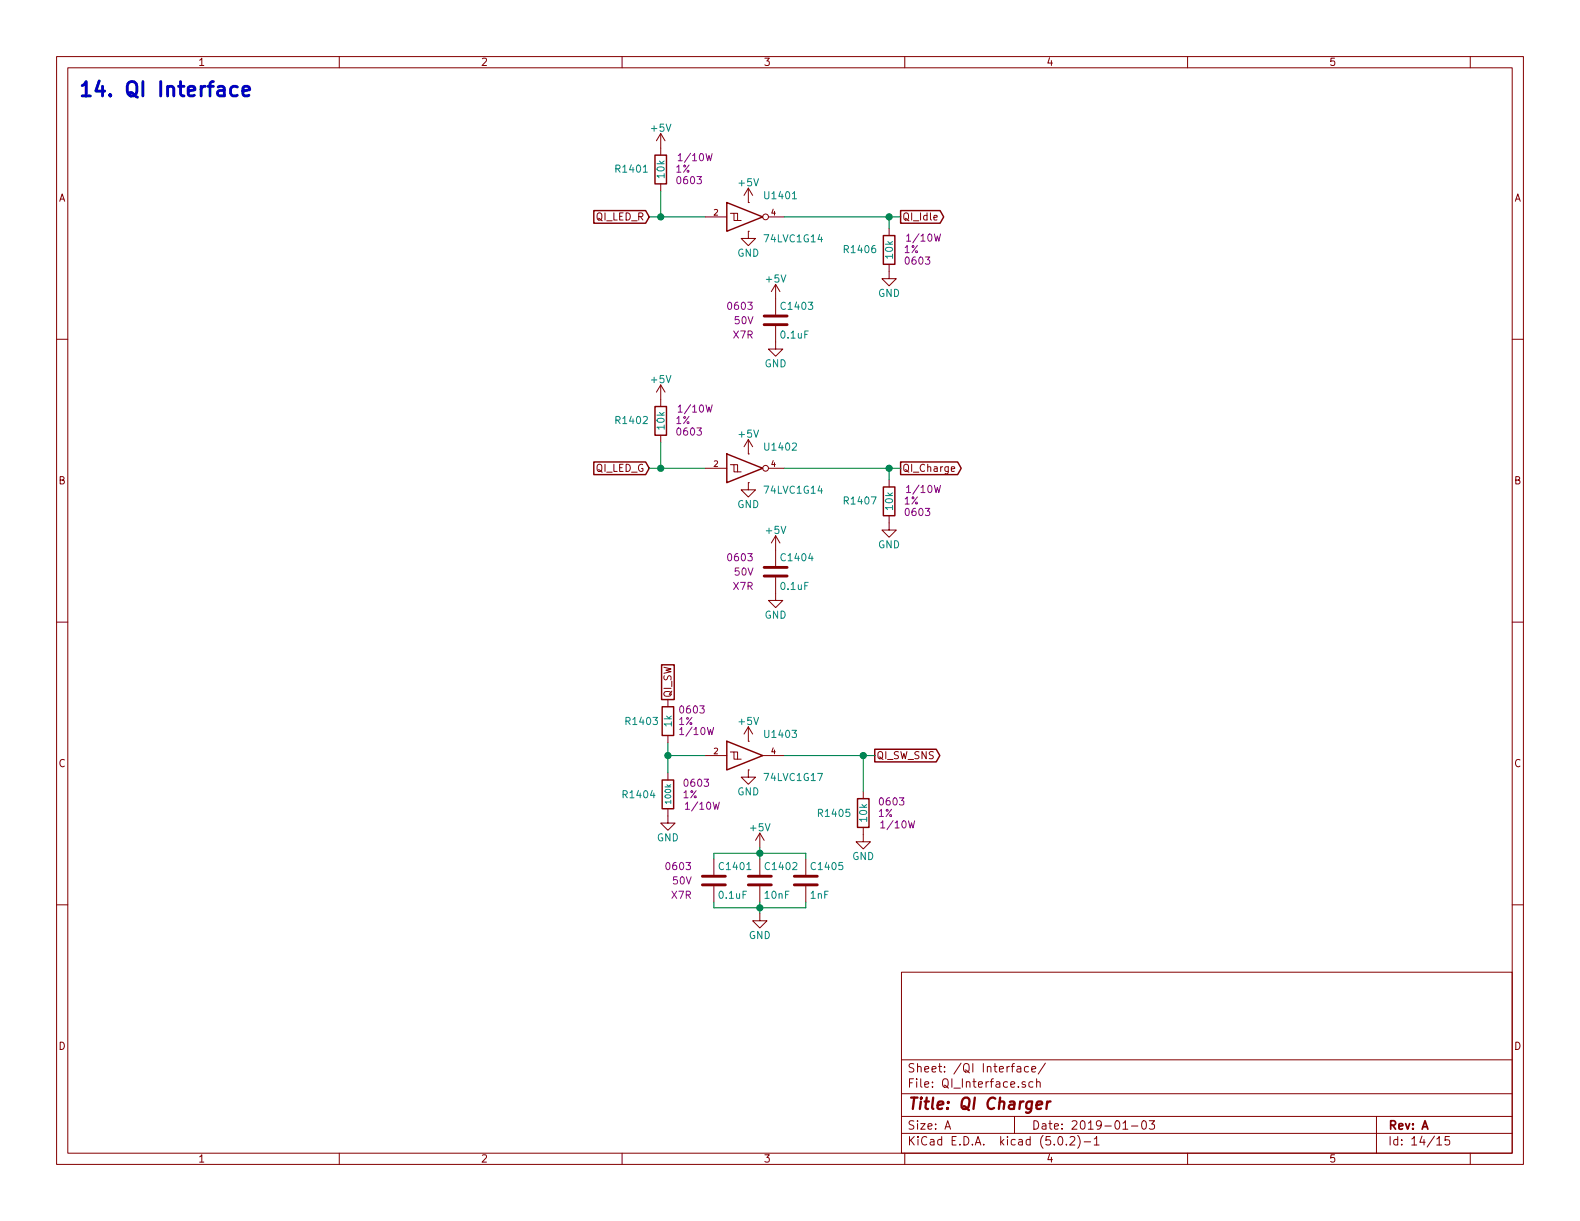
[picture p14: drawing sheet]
EESchema Schematic File Version 4
EELAYER 26 0
EELAYER END
$Descr A 11000 8500
encoding utf-8
Sheet 14 15
Title "QI Charger"
Date "2019-01-03"
Rev "A"
Comp ""
Comment1 ""
Comment2 ""
Comment3 ""
Comment4 ""
$EndDescr
Text GLabel 4520 3260 0    50   Input ~ 0
QI_LED_G
$Comp
L Custom_Library:74LVC1G14_Power U1401
U 1 1
P 5210 1510
F 0 "U1401" H 5310 1660 50  0000 L CNN
F 1 "74LVC1G14" H 5310 1360 50  0000 L CNN
F 2 "TO_SOT_Packages_SMD:SOT-353_SC-70-5" H 5210 1560 50  0001 C CNN
F 3 "http://www.ti.com/lit/sg/scyt129e/scyt129e.pdf" H 5210 1510 50  0001 C CNN
F 4 "296-11608-1-ND" H 5510 1860 50  0001 C CNN "Digi-Key PN"
	1    5210 1510
	1    0    0    -1  
$EndComp
$Comp
L power:GND #PWR0363
U 1 1
P 5210 1610
F 0 "#PWR0363" H 5210 1360 50  0001 C CNN
F 1 "GND" H 5210 1460 50  0000 C CNN
F 2 "" H 5210 1610 50  0001 C CNN
F 3 "" H 5210 1610 50  0001 C CNN
	1    5210 1610
	-1   0    0    -1  
$EndComp
$Comp
L power:+5V #PWR0364
U 1 1
P 5210 1410
F 0 "#PWR0364" H 5210 1260 50  0001 C CNN
F 1 "+5V" H 5210 1550 50  0000 C CNN
F 2 "" H 5210 1410 50  0001 C CNN
F 3 "" H 5210 1410 50  0001 C CNN
	1    5210 1410
	-1   0    0    -1  
$EndComp
$Comp
L Custom_Library:C_Custom C?
U 1 1
P 5400 2230
AR Path="/5BB27BA3/5C2032E1" Ref="C?"  Part="1" 
AR Path="/5BB27BE1/5C2032E1" Ref="C?"  Part="1" 
AR Path="/5C1F3323/5C2032E1" Ref="C?"  Part="1" 
AR Path="/5C24B664/5C2032E1" Ref="C1403"  Part="1" 
F 0 "C1403" H 5425 2330 50  0000 L CNN
F 1 "0.1uF" H 5425 2130 50  0000 L CNN
F 2 "Capacitors_SMD:C_0603" H 5438 2080 50  0001 C CNN
F 3 "" H 5425 2330 50  0001 C CNN
F 4 "0603" H 5250 2330 50  0000 R CNN "display_footprint"
F 5 "50V" H 5250 2230 50  0000 R CNN "Voltage"
F 6 "X7R" H 5250 2130 50  0000 R CNN "Dielectric"
F 7 "490-8020-1-ND" H 5825 2730 60  0001 C CNN "Digi-Key PN"
	1    5400 2230
	1    0    0    -1  
$EndComp
$Comp
L Custom_Library:R_Custom R?
U 1 1
P 4600 1180
AR Path="/5BB27BA3/5C2032EC" Ref="R?"  Part="1" 
AR Path="/5BB27BE1/5C2032EC" Ref="R?"  Part="1" 
AR Path="/5C1F3323/5C2032EC" Ref="R?"  Part="1" 
AR Path="/5C24B664/5C2032EC" Ref="R1401"  Part="1" 
F 0 "R1401" H 4520 1180 50  0000 R CNN
F 1 "10k" V 4600 1180 50  0000 C CNN
F 2 "Resistors_SMD:R_0603" H 4600 1180 50  0001 C CNN
F 3 "" H 4600 1180 50  0001 C CNN
F 4 "0603" H 4700 1260 50  0000 L CNN "display_footprint"
F 5 "1%" H 4700 1180 50  0000 L CNN "Tolerance"
F 6 "1/10W" H 4710 1100 50  0000 L CNN "Wattage"
F 7 "RHM10KADCT-ND" H 4900 1580 60  0001 C CNN "Digi-Key PN"
	1    4600 1180
	1    0    0    1   
$EndComp
$Comp
L power:GND #PWR0365
U 1 1
P 5400 2380
F 0 "#PWR0365" H 5400 2130 50  0001 C CNN
F 1 "GND" H 5400 2230 50  0000 C CNN
F 2 "" H 5400 2380 50  0001 C CNN
F 3 "" H 5400 2380 50  0001 C CNN
	1    5400 2380
	-1   0    0    -1  
$EndComp
$Comp
L power:+5V #PWR0366
U 1 1
P 5400 2080
F 0 "#PWR0366" H 5400 1930 50  0001 C CNN
F 1 "+5V" H 5400 2220 50  0000 C CNN
F 2 "" H 5400 2080 50  0001 C CNN
F 3 "" H 5400 2080 50  0001 C CNN
	1    5400 2080
	-1   0    0    -1  
$EndComp
$Comp
L power:+5V #PWR0367
U 1 1
P 4600 1030
F 0 "#PWR0367" H 4600 880 50  0001 C CNN
F 1 "+5V" H 4600 1170 50  0000 C CNN
F 2 "" H 4600 1030 50  0001 C CNN
F 3 "" H 4600 1030 50  0001 C CNN
	1    4600 1030
	-1   0    0    -1  
$EndComp
Wire Wire Line
	4600 1330 4600 1510
Wire Wire Line
	4600 1510 4910 1510
Text GLabel 4520 1510 0    50   Input ~ 0
QI_LED_R
Wire Wire Line
	4520 1510 4600 1510
Connection ~ 4600 1510
$Comp
L Custom_Library:74LVC1G14_Power U1402
U 1 1
P 5210 3260
F 0 "U1402" H 5310 3410 50  0000 L CNN
F 1 "74LVC1G14" H 5310 3110 50  0000 L CNN
F 2 "TO_SOT_Packages_SMD:SOT-353_SC-70-5" H 5210 3310 50  0001 C CNN
F 3 "http://www.ti.com/lit/sg/scyt129e/scyt129e.pdf" H 5210 3260 50  0001 C CNN
F 4 "296-11608-1-ND" H 5510 3610 50  0001 C CNN "Digi-Key PN"
	1    5210 3260
	1    0    0    -1  
$EndComp
$Comp
L power:GND #PWR0368
U 1 1
P 5210 3360
F 0 "#PWR0368" H 5210 3110 50  0001 C CNN
F 1 "GND" H 5210 3210 50  0000 C CNN
F 2 "" H 5210 3360 50  0001 C CNN
F 3 "" H 5210 3360 50  0001 C CNN
	1    5210 3360
	-1   0    0    -1  
$EndComp
$Comp
L power:+5V #PWR0369
U 1 1
P 5210 3160
F 0 "#PWR0369" H 5210 3010 50  0001 C CNN
F 1 "+5V" H 5210 3300 50  0000 C CNN
F 2 "" H 5210 3160 50  0001 C CNN
F 3 "" H 5210 3160 50  0001 C CNN
	1    5210 3160
	-1   0    0    -1  
$EndComp
$Comp
L Custom_Library:C_Custom C?
U 1 1
P 5400 3980
AR Path="/5BB27BA3/5C20358F" Ref="C?"  Part="1" 
AR Path="/5BB27BE1/5C20358F" Ref="C?"  Part="1" 
AR Path="/5C1F3323/5C20358F" Ref="C?"  Part="1" 
AR Path="/5C24B664/5C20358F" Ref="C1404"  Part="1" 
F 0 "C1404" H 5425 4080 50  0000 L CNN
F 1 "0.1uF" H 5425 3880 50  0000 L CNN
F 2 "Capacitors_SMD:C_0603" H 5438 3830 50  0001 C CNN
F 3 "" H 5425 4080 50  0001 C CNN
F 4 "0603" H 5250 4080 50  0000 R CNN "display_footprint"
F 5 "50V" H 5250 3980 50  0000 R CNN "Voltage"
F 6 "X7R" H 5250 3880 50  0000 R CNN "Dielectric"
F 7 "490-8020-1-ND" H 5825 4480 60  0001 C CNN "Digi-Key PN"
	1    5400 3980
	1    0    0    -1  
$EndComp
$Comp
L Custom_Library:R_Custom R?
U 1 1
P 4600 2930
AR Path="/5BB27BA3/5C20359A" Ref="R?"  Part="1" 
AR Path="/5BB27BE1/5C20359A" Ref="R?"  Part="1" 
AR Path="/5C1F3323/5C20359A" Ref="R?"  Part="1" 
AR Path="/5C24B664/5C20359A" Ref="R1402"  Part="1" 
F 0 "R1402" H 4520 2930 50  0000 R CNN
F 1 "10k" V 4600 2930 50  0000 C CNN
F 2 "Resistors_SMD:R_0603" H 4600 2930 50  0001 C CNN
F 3 "" H 4600 2930 50  0001 C CNN
F 4 "0603" H 4700 3010 50  0000 L CNN "display_footprint"
F 5 "1%" H 4700 2930 50  0000 L CNN "Tolerance"
F 6 "1/10W" H 4710 2850 50  0000 L CNN "Wattage"
F 7 "RHM10KADCT-ND" H 4900 3330 60  0001 C CNN "Digi-Key PN"
	1    4600 2930
	1    0    0    1   
$EndComp
$Comp
L power:GND #PWR0370
U 1 1
P 5400 4130
F 0 "#PWR0370" H 5400 3880 50  0001 C CNN
F 1 "GND" H 5400 3980 50  0000 C CNN
F 2 "" H 5400 4130 50  0001 C CNN
F 3 "" H 5400 4130 50  0001 C CNN
	1    5400 4130
	-1   0    0    -1  
$EndComp
$Comp
L power:+5V #PWR0371
U 1 1
P 5400 3830
F 0 "#PWR0371" H 5400 3680 50  0001 C CNN
F 1 "+5V" H 5400 3970 50  0000 C CNN
F 2 "" H 5400 3830 50  0001 C CNN
F 3 "" H 5400 3830 50  0001 C CNN
	1    5400 3830
	-1   0    0    -1  
$EndComp
$Comp
L power:+5V #PWR0372
U 1 1
P 4600 2780
F 0 "#PWR0372" H 4600 2630 50  0001 C CNN
F 1 "+5V" H 4600 2920 50  0000 C CNN
F 2 "" H 4600 2780 50  0001 C CNN
F 3 "" H 4600 2780 50  0001 C CNN
	1    4600 2780
	-1   0    0    -1  
$EndComp
Wire Wire Line
	4600 3080 4600 3260
Wire Wire Line
	4600 3260 4910 3260
Wire Wire Line
	4520 3260 4600 3260
Connection ~ 4600 3260
$Comp
L Custom_Library:R_Custom R?
U 1 1
P 4650 5530
AR Path="/5BB27BA3/5C295D93" Ref="R?"  Part="1" 
AR Path="/5BB27BF7/5C295D93" Ref="R?"  Part="1" 
AR Path="/5C1DE17A/5C295D93" Ref="R?"  Part="1" 
AR Path="/5C1E3A08/5C295D93" Ref="R?"  Part="1" 
AR Path="/5C24B664/5C295D93" Ref="R1404"  Part="1" 
F 0 "R1404" H 4570 5530 50  0000 R CNN
F 1 "100k" V 4650 5530 40  0000 C CNN
F 2 "Resistors_SMD:R_0603" H 4650 5530 50  0001 C CNN
F 3 "" H 4650 5530 50  0001 C CNN
F 4 "0603" H 4750 5610 50  0000 L CNN "display_footprint"
F 5 "1%" H 4750 5530 50  0000 L CNN "Tolerance"
F 6 "1/10W" H 4760 5450 50  0000 L CNN "Wattage"
F 7 "A106046CT-ND" H 0   0   50  0001 C CNN "Digi-Key PN"
	1    4650 5530
	1    0    0    -1  
$EndComp
Wire Wire Line
	4650 5170 4650 5260
$Comp
L Custom_Library:74LVC1G17_Power U?
U 1 1
P 5210 5260
AR Path="/5C1E3A08/5C295D9C" Ref="U?"  Part="1" 
AR Path="/5C24B664/5C295D9C" Ref="U1403"  Part="1" 
F 0 "U1403" H 5310 5410 50  0000 L CNN
F 1 "74LVC1G17" H 5310 5110 50  0000 L CNN
F 2 "TO_SOT_Packages_SMD:SOT-353_SC-70-5" H 5210 5260 50  0001 C CNN
F 3 "http://www.ti.com/lit/sg/scyt129e/scyt129e.pdf" H 5310 5410 50  0001 C CNN
F 4 "296-11934-1-ND" H 5210 5260 50  0001 C CNN "Digi-Key PN"
	1    5210 5260
	1    0    0    -1  
$EndComp
$Comp
L power:GND #PWR?
U 1 1
P 5210 5360
AR Path="/5C1E3A08/5C295DA3" Ref="#PWR?"  Part="1" 
AR Path="/5C24B664/5C295DA3" Ref="#PWR0373"  Part="1" 
F 0 "#PWR0373" H 5210 5110 50  0001 C CNN
F 1 "GND" H 5210 5210 50  0000 C CNN
F 2 "" H 5210 5360 50  0001 C CNN
F 3 "" H 5210 5360 50  0001 C CNN
	1    5210 5360
	1    0    0    -1  
$EndComp
$Comp
L power:+5V #PWR?
U 1 1
P 5210 5160
AR Path="/5C1E3A08/5C295DA9" Ref="#PWR?"  Part="1" 
AR Path="/5C24B664/5C295DA9" Ref="#PWR0374"  Part="1" 
F 0 "#PWR0374" H 5210 5010 50  0001 C CNN
F 1 "+5V" H 5210 5300 50  0000 C CNN
F 2 "" H 5210 5160 50  0001 C CNN
F 3 "" H 5210 5160 50  0001 C CNN
	1    5210 5160
	1    0    0    -1  
$EndComp
$Comp
L power:GND #PWR?
U 1 1
P 4650 5680
AR Path="/5C1E3A08/5C295DAF" Ref="#PWR?"  Part="1" 
AR Path="/5C24B664/5C295DAF" Ref="#PWR0375"  Part="1" 
F 0 "#PWR0375" H 4650 5430 50  0001 C CNN
F 1 "GND" H 4650 5530 50  0000 C CNN
F 2 "" H 4650 5680 50  0001 C CNN
F 3 "" H 4650 5680 50  0001 C CNN
	1    4650 5680
	1    0    0    -1  
$EndComp
Wire Wire Line
	4910 5260 4650 5260
Connection ~ 4650 5260
Wire Wire Line
	4650 5260 4650 5380
$Comp
L Custom_Library:R_Custom R?
U 1 1
P 6010 5660
AR Path="/5BB27BA3/5C295DBC" Ref="R?"  Part="1" 
AR Path="/5BB27BF7/5C295DBC" Ref="R?"  Part="1" 
AR Path="/5C1DE17A/5C295DBC" Ref="R?"  Part="1" 
AR Path="/5C1E3A08/5C295DBC" Ref="R?"  Part="1" 
AR Path="/5C24B664/5C295DBC" Ref="R1405"  Part="1" 
F 0 "R1405" H 5930 5660 50  0000 R CNN
F 1 "10k" V 6010 5660 50  0000 C CNN
F 2 "Resistors_SMD:R_0603" H 6010 5660 50  0001 C CNN
F 3 "" H 6010 5660 50  0001 C CNN
F 4 "0603" H 6110 5740 50  0000 L CNN "display_footprint"
F 5 "1%" H 6110 5660 50  0000 L CNN "Tolerance"
F 6 "1/10W" H 6120 5580 50  0000 L CNN "Wattage"
F 7 "RHM10KADCT-ND" H 6310 6060 60  0001 C CNN "Digi-Key PN"
	1    6010 5660
	1    0    0    -1  
$EndComp
$Comp
L power:GND #PWR?
U 1 1
P 6010 5810
AR Path="/5C1E3A08/5C295DC3" Ref="#PWR?"  Part="1" 
AR Path="/5C24B664/5C295DC3" Ref="#PWR0376"  Part="1" 
F 0 "#PWR0376" H 6010 5560 50  0001 C CNN
F 1 "GND" H 6010 5660 50  0000 C CNN
F 2 "" H 6010 5810 50  0001 C CNN
F 3 "" H 6010 5810 50  0001 C CNN
	1    6010 5810
	1    0    0    -1  
$EndComp
Wire Wire Line
	6010 5510 6010 5260
Wire Wire Line
	6010 5260 5460 5260
$Comp
L Custom_Library:C_Custom C?
U 1 1
P 4970 6130
AR Path="/5C1D5CD8/5C295DCF" Ref="C?"  Part="1" 
AR Path="/5C1D5CCA/5C295DCF" Ref="C?"  Part="1" 
AR Path="/5C1E3A08/5C295DCF" Ref="C?"  Part="1" 
AR Path="/5C24B664/5C295DCF" Ref="C1401"  Part="1" 
F 0 "C1401" H 4995 6230 50  0000 L CNN
F 1 "0.1uF" H 4995 6030 50  0000 L CNN
F 2 "Capacitors_SMD:C_0603" H 5008 5980 50  0001 C CNN
F 3 "" H 4995 6230 50  0001 C CNN
F 4 "0603" H 4820 6230 50  0000 R CNN "display_footprint"
F 5 "50V" H 4820 6130 50  0000 R CNN "Voltage"
F 6 "X7R" H 4820 6030 50  0000 R CNN "Dielectric"
F 7 "311-1344-1-ND" H 5395 6630 60  0001 C CNN "Digi-Key PN"
	1    4970 6130
	1    0    0    -1  
$EndComp
$Comp
L Custom_Library:C_Custom C?
U 1 1
P 5290 6130
AR Path="/5C1D5CD8/5C295DD9" Ref="C?"  Part="1" 
AR Path="/5C1D5CCA/5C295DD9" Ref="C?"  Part="1" 
AR Path="/5C1E3A08/5C295DD9" Ref="C?"  Part="1" 
AR Path="/5C24B664/5C295DD9" Ref="C1402"  Part="1" 
F 0 "C1402" H 5315 6230 50  0000 L CNN
F 1 "10nF" H 5315 6030 50  0000 L CNN
F 2 "Capacitors_SMD:C_0603" H 5328 5980 50  0001 C CNN
F 3 "" H 5315 6230 50  0001 C CNN
F 4 "0603" H 5140 6230 50  0001 R CNN "display_footprint"
F 5 "50V" H 5140 6130 50  0001 R CNN "Voltage"
F 6 "X7R" H 5140 6030 50  0001 R CNN "Dielectric"
F 7 "1276-1921-1-ND" H 0   0   50  0001 C CNN "Digi-Key PN"
	1    5290 6130
	1    0    0    -1  
$EndComp
$Comp
L Custom_Library:C_Custom C?
U 1 1
P 5610 6130
AR Path="/5C1D5CD8/5C295DE3" Ref="C?"  Part="1" 
AR Path="/5C1D5CCA/5C295DE3" Ref="C?"  Part="1" 
AR Path="/5C1E3A08/5C295DE3" Ref="C?"  Part="1" 
AR Path="/5C24B664/5C295DE3" Ref="C1405"  Part="1" 
F 0 "C1405" H 5635 6230 50  0000 L CNN
F 1 "1nF" H 5635 6030 50  0000 L CNN
F 2 "Capacitors_SMD:C_0603" H 5648 5980 50  0001 C CNN
F 3 "" H 5635 6230 50  0001 C CNN
F 4 "0603" H 5460 6230 50  0001 R CNN "display_footprint"
F 5 "50V" H 5460 6130 50  0001 R CNN "Voltage"
F 6 "X7R" H 5460 6030 50  0001 R CNN "Dielectric"
F 7 "1276-1018-1-ND" H 0   0   50  0001 C CNN "Digi-Key PN"
	1    5610 6130
	1    0    0    -1  
$EndComp
$Comp
L power:+5V #PWR?
U 1 1
P 5290 5900
AR Path="/5C1D5CCA/5C295DEA" Ref="#PWR?"  Part="1" 
AR Path="/5C1E3A08/5C295DEA" Ref="#PWR?"  Part="1" 
AR Path="/5C24B664/5C295DEA" Ref="#PWR0377"  Part="1" 
F 0 "#PWR0377" H 5290 5750 50  0001 C CNN
F 1 "+5V" H 5290 6040 50  0000 C CNN
F 2 "" H 5290 5900 50  0001 C CNN
F 3 "" H 5290 5900 50  0001 C CNN
	1    5290 5900
	1    0    0    -1  
$EndComp
Wire Wire Line
	5290 5900 5290 5940
Wire Wire Line
	5290 5940 4970 5940
Wire Wire Line
	4970 5940 4970 5980
Connection ~ 5290 5940
Wire Wire Line
	5290 5940 5290 5980
Wire Wire Line
	5290 5940 5610 5940
Wire Wire Line
	5610 5940 5610 5980
Wire Wire Line
	5290 6360 5290 6320
Wire Wire Line
	5290 6320 4970 6320
Wire Wire Line
	4970 6320 4970 6280
Connection ~ 5290 6320
Wire Wire Line
	5290 6320 5290 6280
Wire Wire Line
	5290 6320 5610 6320
Wire Wire Line
	5610 6320 5610 6280
$Comp
L power:GND #PWR?
U 1 1
P 5290 6360
AR Path="/5C1D5CCA/5C295DFE" Ref="#PWR?"  Part="1" 
AR Path="/5C1E3A08/5C295DFE" Ref="#PWR?"  Part="1" 
AR Path="/5C24B664/5C295DFE" Ref="#PWR0378"  Part="1" 
F 0 "#PWR0378" H 5290 6110 50  0001 C CNN
F 1 "GND" H 5290 6210 50  0000 C CNN
F 2 "" H 5290 6360 50  0001 C CNN
F 3 "" H 5290 6360 50  0001 C CNN
	1    5290 6360
	1    0    0    -1  
$EndComp
Text GLabel 6090 5260 2    50   Output ~ 0
QI_SW_SNS
Wire Wire Line
	6090 5260 6010 5260
Connection ~ 6010 5260
$Comp
L Custom_Library:R_Custom R?
U 1 1
P 4650 5020
AR Path="/5BAAE1F3/5C29734F" Ref="R?"  Part="1" 
AR Path="/5BAAE1DC/5C29734F" Ref="R?"  Part="1" 
AR Path="/5BAAE16C/5C29734F" Ref="R?"  Part="1" 
AR Path="/5BB844FD/5C29734F" Ref="R?"  Part="1" 
AR Path="/5C1DE177/5C29734F" Ref="R?"  Part="1" 
AR Path="/5C24B664/5C29734F" Ref="R1403"  Part="1" 
F 0 "R1403" H 4590 5020 50  0000 R CNN
F 1 "1k" V 4650 5020 50  0000 C CNN
F 2 "Resistors_SMD:R_0603" H 4650 5020 50  0001 C CNN
F 3 "" H 4650 5020 50  0001 C CNN
F 4 "0603" H 4720 5100 50  0000 L CNN "display_footprint"
F 5 "1%" H 4720 5020 50  0000 L CNN "Tolerance"
F 6 "1/10W" H 4720 4950 50  0000 L CNN "Wattage"
F 7 "RMCF0603FT1K00CT-ND" H 4950 5420 60  0001 C CNN "Digi-Key PN"
	1    4650 5020
	1    0    0    -1  
$EndComp
Text GLabel 4650 4870 1    50   UnSpc ~ 0
QI_SW
$Comp
L Custom_Library:R_Custom R?
U 1 1
P 6190 3490
AR Path="/5BB27BA3/5C29BF18" Ref="R?"  Part="1" 
AR Path="/5BB27BE1/5C29BF18" Ref="R?"  Part="1" 
AR Path="/5C1F3323/5C29BF18" Ref="R?"  Part="1" 
AR Path="/5C24B664/5C29BF18" Ref="R1407"  Part="1" 
F 0 "R1407" H 6110 3490 50  0000 R CNN
F 1 "10k" V 6190 3490 50  0000 C CNN
F 2 "Resistors_SMD:R_0603" H 6190 3490 50  0001 C CNN
F 3 "" H 6190 3490 50  0001 C CNN
F 4 "0603" H 6290 3570 50  0000 L CNN "display_footprint"
F 5 "1%" H 6290 3490 50  0000 L CNN "Tolerance"
F 6 "1/10W" H 6300 3410 50  0000 L CNN "Wattage"
F 7 "RHM10KADCT-ND" H 6490 3890 60  0001 C CNN "Digi-Key PN"
	1    6190 3490
	1    0    0    1   
$EndComp
$Comp
L power:GND #PWR0379
U 1 1
P 6190 3640
F 0 "#PWR0379" H 6190 3390 50  0001 C CNN
F 1 "GND" H 6190 3490 50  0000 C CNN
F 2 "" H 6190 3640 50  0001 C CNN
F 3 "" H 6190 3640 50  0001 C CNN
	1    6190 3640
	-1   0    0    -1  
$EndComp
Wire Wire Line
	5460 3260 6190 3260
Wire Wire Line
	6190 3260 6190 3340
Text GLabel 6270 3260 2    50   Output ~ 0
QI_Charge
Wire Wire Line
	6270 3260 6190 3260
Connection ~ 6190 3260
$Comp
L Custom_Library:R_Custom R?
U 1 1
P 6190 1740
AR Path="/5BB27BA3/5C29C4BB" Ref="R?"  Part="1" 
AR Path="/5BB27BE1/5C29C4BB" Ref="R?"  Part="1" 
AR Path="/5C1F3323/5C29C4BB" Ref="R?"  Part="1" 
AR Path="/5C24B664/5C29C4BB" Ref="R1406"  Part="1" 
F 0 "R1406" H 6110 1740 50  0000 R CNN
F 1 "10k" V 6190 1740 50  0000 C CNN
F 2 "Resistors_SMD:R_0603" H 6190 1740 50  0001 C CNN
F 3 "" H 6190 1740 50  0001 C CNN
F 4 "0603" H 6290 1820 50  0000 L CNN "display_footprint"
F 5 "1%" H 6290 1740 50  0000 L CNN "Tolerance"
F 6 "1/10W" H 6300 1660 50  0000 L CNN "Wattage"
F 7 "RHM10KADCT-ND" H 6490 2140 60  0001 C CNN "Digi-Key PN"
	1    6190 1740
	1    0    0    1   
$EndComp
$Comp
L power:GND #PWR0380
U 1 1
P 6190 1890
F 0 "#PWR0380" H 6190 1640 50  0001 C CNN
F 1 "GND" H 6190 1740 50  0000 C CNN
F 2 "" H 6190 1890 50  0001 C CNN
F 3 "" H 6190 1890 50  0001 C CNN
	1    6190 1890
	-1   0    0    -1  
$EndComp
Wire Wire Line
	5460 1510 6190 1510
Wire Wire Line
	6190 1510 6190 1590
Text GLabel 6270 1510 2    50   Output ~ 0
QI_Idle
Wire Wire Line
	6270 1510 6190 1510
Connection ~ 6190 1510
Text Notes 540  690  0    100  ~ 20
14. QI Interface
$EndSCHEMATC
